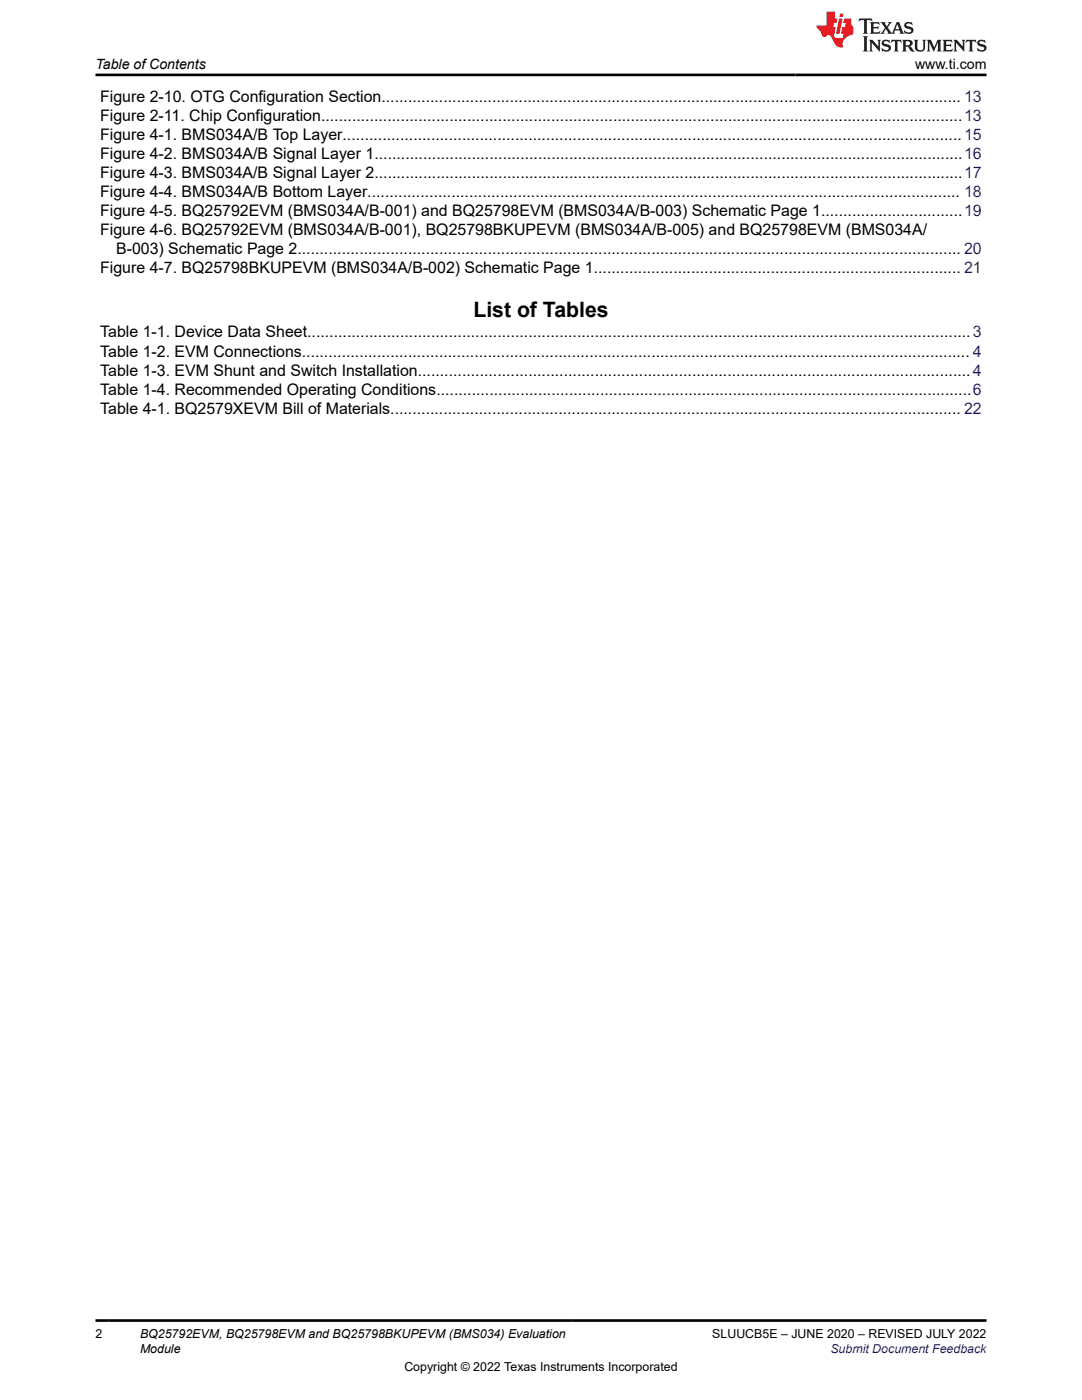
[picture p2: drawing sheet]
<svg xmlns="http://www.w3.org/2000/svg" width="216mm" height="279mm" viewBox="0 0 216 279" stroke-linecap="round" stroke-linejoin="round" font-family="sans-serif">
<defs><g id="words">
<text font-size="4.2" x="94.5" y="63.2">List of Tables</text>
<g font-size="3.2">
<text x="20" y="20.3">Figure 2-10. OTG Configuration Section................................................................................................................................... 13</text>
<text x="20" y="24.1">Figure 2-11. Chip Configuration.................................................................................................................................................13</text>
<text x="20" y="27.9">Figure 4-1. BMS034A/B Top Layer............................................................................................................................................15</text>
<text x="20" y="31.7">Figure 4-2. BMS034A/B Signal Layer 1.....................................................................................................................................16</text>
<text x="20" y="35.5">Figure 4-3. BMS034A/B Signal Layer 2.....................................................................................................................................17</text>
<text x="20" y="39.3">Figure 4-4. BMS034A/B Bottom Layer...................................................................................................................................... 18</text>
<text x="20" y="43.1">Figure 4-5. BQ25792EVM (BMS034A/B-001) and BQ25798EVM (BMS034A/B-003) Schematic Page 1................................19</text>
<text x="20" y="47">Figure 4-6. BQ25792EVM (BMS034A/B-001), BQ25798BKUPEVM (BMS034A/B-005) and BQ25798EVM (BMS034A/</text>
<text x="23.2" y="50.8">B-003) Schematic Page 2...................................................................................................................................................... 20</text>
<text x="20" y="54.6">Figure 4-7. BQ25798BKUPEVM (BMS034A/B-002) Schematic Page 1................................................................................... 21</text>
<text x="20" y="67.3">Table 1-1. Device Data Sheet......................................................................................................................................................3</text>
<text x="20" y="71.2">Table 1-2. EVM Connections....................................................................................................................................................... 4</text>
<text x="20" y="75">Table 1-3. EVM Shunt and Switch Installation.............................................................................................................................4</text>
<text x="20" y="78.8">Table 1-4. Recommended Operating Conditions.........................................................................................................................6</text>
<text x="20" y="82.6">Table 4-1. BQ2579XEVM Bill of Materials................................................................................................................................. 22</text>
</g>
<g font-size="2.8">
<text x="19" y="13.8">Table of Contents</text>
<text x="182.6" y="13.8">www.ti.com</text>
</g>
<g font-size="2.5">
<text x="19" y="267.1">2</text>
<text x="27.9" y="267.1">BQ25792EVM, BQ25798EVM and BQ25798BKUPEVM (BMS034) Evaluation</text>
<text x="142.1" y="267.1">SLUUCB5E – JUNE 2020 – REVISED JULY 2022</text>
<text x="27.9" y="270">Module</text>
<text x="80.7" y="273.5">Copyright © 2022 Texas Instruments Incorporated</text>
</g>
<text font-size="2.5" fill="#00f" x="165.7" y="270">Submit Document Feedback</text>
</g></defs>
<path d="M171.5 3.7l-.2 .6 .5-.3h.6v.2v2.2l-.2 .3h1l-.2-.3v-2.2v-.2h.5l.5 .3-.1-.6zM173.6 4.4l.2 .4v1.6l-.2 .3h1.9l.1-.6a1.08 1.08 0 0 1-1.3 .2v-.6h.6l.4 .1v-.6l-.4 .2h-.6v-.6l.2-.1a1 1 0 0 1 1 .3l-.1-.6zM175.7 4.4l.9 1.2-1 1.1h.9l-.2-.2 .5-.7 .4 .7-.2 .2h1.6l-.2-.2 .2-.4h.9l.1 .4-.1 .2h.9l-.2-.3-.8-2h-.5l-.9 2.2-.9-1.1 .9-1.1h-.8l.2 .2-.4 .7-.4-.7 .2-.2zM179 4.8l.4 1h-.7zM180.7 4.6a.65 .65 0 0 0-.2 .7 .65 .65 0 0 0 .6 .4l.6 .2 .1 .2a.79 .79 0 0 1-.7 .4 .79 .79 0 0 1-.7-.5l.1 .7 .2-.1a.93 .93 0 0 0 1.1 .1 .93 .93 0 0 0 .4-.9 1.46 1.46 0 0 0-1.2-.6l-.1-.4a1.09 1.09 0 0 1 1.2 .2l-.2-.6-.1 .1-.5-.1zM172.2 7.2l.2 .4v2.3l-.2 .4h1l-.2-.4v-2.3l.2-.4zM173.4 7.9l.2 .4v1.6l-.2 .4h.8l-.3-.4 .1-1.4 1.6 1.8v-2l.2-.4h-.7l.1 .3 .1 1.1-1.2-1.4zM176.2 8.1a.65 .65 0 0 0-.2 .7 .65 .65 0 0 0 .6 .4l.6 .2 .1 .3a.79 .79 0 0 1-.7 .3 .79 .79 0 0 1-.7-.5l.1 .8 .2-.1a.93 .93 0 0 0 1.1 0 .93 .93 0 0 0 .4-.9 1.46 1.46 0 0 0-1.2-.6l-.1-.4a1.09 1.09 0 0 1 1.2 .2l-.1-.6-.2 .1-.5-.1zM177.9 7.9l-.1 .7a.63 .63 0 0 1 .8-.4v1.7l-.3 .4h1l-.2-.4v-1.7a.66 .66 0 0 1 .8 .4l-.1-.7zM180 7.9l.2 .4v1.6l-.2 .4h1l-.2-.2-.1-.8 .5 .1 .1 .1a.79 .79 0 0 0 1.2 .7l-1-1a.61 .61 0 0 0 .6-.6 .61 .61 0 0 0-.5-.6zM180.8 8.3l.1-.1a.47 .47 0 0 1 .5 .1 .47 .47 0 0 1 .1 .5l-.1 .2h-.7zM182.3 7.9l.2 .3a2.27 2.27 0 0 0 .4 1.9 1.04 1.04 0 0 0 1.7-.6v-1.3l.2-.3h-.8l.2 .4v1.2a.6 .6 0 0 1-.6 .5 .6 .6 0 0 1-.6-.5v-1.2l.3-.4zM184.9 7.9l.2 .4v1.6l-.2 .4h.8l-.3-.4v-1.5l.9 1.9 .9-1.9v1.5l-.3 .4h1l-.2-.4v-1.6l.2-.4h-.8l-.7 1.6-.6-1.6zM188.1 7.9l.2 .4v1.6l-.2 .4h1.9l.1-.6a1.09 1.09 0 0 1-1.3 .1v-.6h.6l.4 .2v-.7l-.4 .2h-.6v-.5l.2-.2a1.01 1.01 0 0 1 1 .3l-.1-.6zM190.2 7.9l.3 .4v1.6l-.3 .4h.8l-.2-.4v-1.4l1.6 1.8v-2l.2-.4h-.7l.2 .3v1.1l-1.2-1.4zM192.8 7.9l-.1 .7a.63 .63 0 0 1 .8-.4v1.7l-.3 .4h1l-.2-.4v-1.7a.66 .66 0 0 1 .8 .4l-.1-.7zM195.2 8.1a.65 .65 0 0 0-.2 .7 .65 .65 0 0 0 .6 .4l.6 .2 .2 .3a.79 .79 0 0 1-.7 .3 .79 .79 0 0 1-.7-.5l.1 .8 .2-.1a.93 .93 0 0 0 1 0 .93 .93 0 0 0 .5-.9 1.46 1.46 0 0 0-1.3-.6v-.4a1.09 1.09 0 0 1 1.2 .2l-.2-.6-.2 .1-.5-.1z" fill="#231f20"/>
<path d="M164.9 2.3v2.8h-2l.1 .4 .8 .9a.95 .95 0 0 0 1 .9 .59 .59 0 0 1 .5-.3 .59 .59 0 0 1 .5 .3l.4 .8a1.59 1.59 0 0 0 2.1 1.3 1.61 1.61 0 0 1 1-2.2l1-.4-.1-1.4a1.59 1.59 0 0 1-.3-1.7h-1.5l-.2 .9h.6l-.2 .8h-.5l-.2 1v.3h.4l-.1 .9h-.7a.73 .73 0 0 1-1-.6l.3-1.6h-.5l.1-.8h.5l.2-.9h-.5v-1.4zM167.4 3.7l-.6 3h.7l.6-3zM167.6 2.7l-.1 .7h.7l.1-.7z" fill="#ed1c24"/>
<path d="M19 15h177.8M19 263.5h177.8" fill="none" stroke="#000" stroke-width=".53"/>
<use href="#words"/>
</svg>
